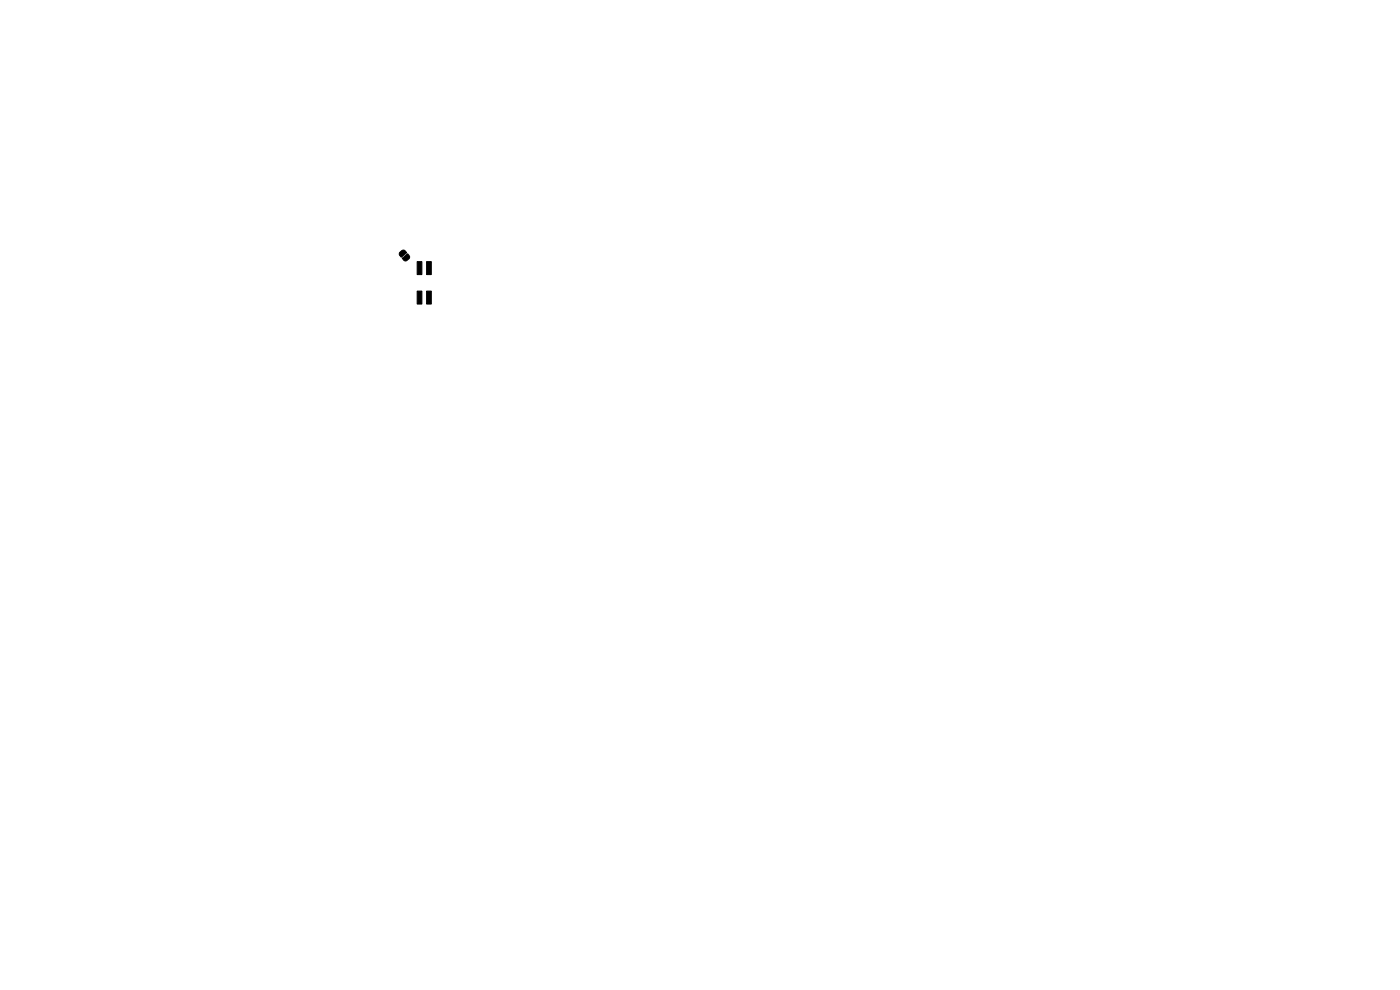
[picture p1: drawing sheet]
<svg xmlns="http://www.w3.org/2000/svg" width="297mm" height="210mm" viewBox="0 0 297 210" stroke-linecap="round" stroke-linejoin="round" font-family="sans-serif">
<path d="M84.9 53.5l.8-.5 .6 .6-1.2 1-.4-.6zM85.3 54.8l1.2-1 .4 .6-.1 .4-.7 .6-.4-.2zM88.5 55.5h1v2.8h-1zM90.5 55.5h1v2.8h-1zM88.5 61.7h1v2.8h-1zM90.5 61.7h1v2.8h-1z" fill="#000" stroke="#000" stroke-width=".21"/>
</svg>
